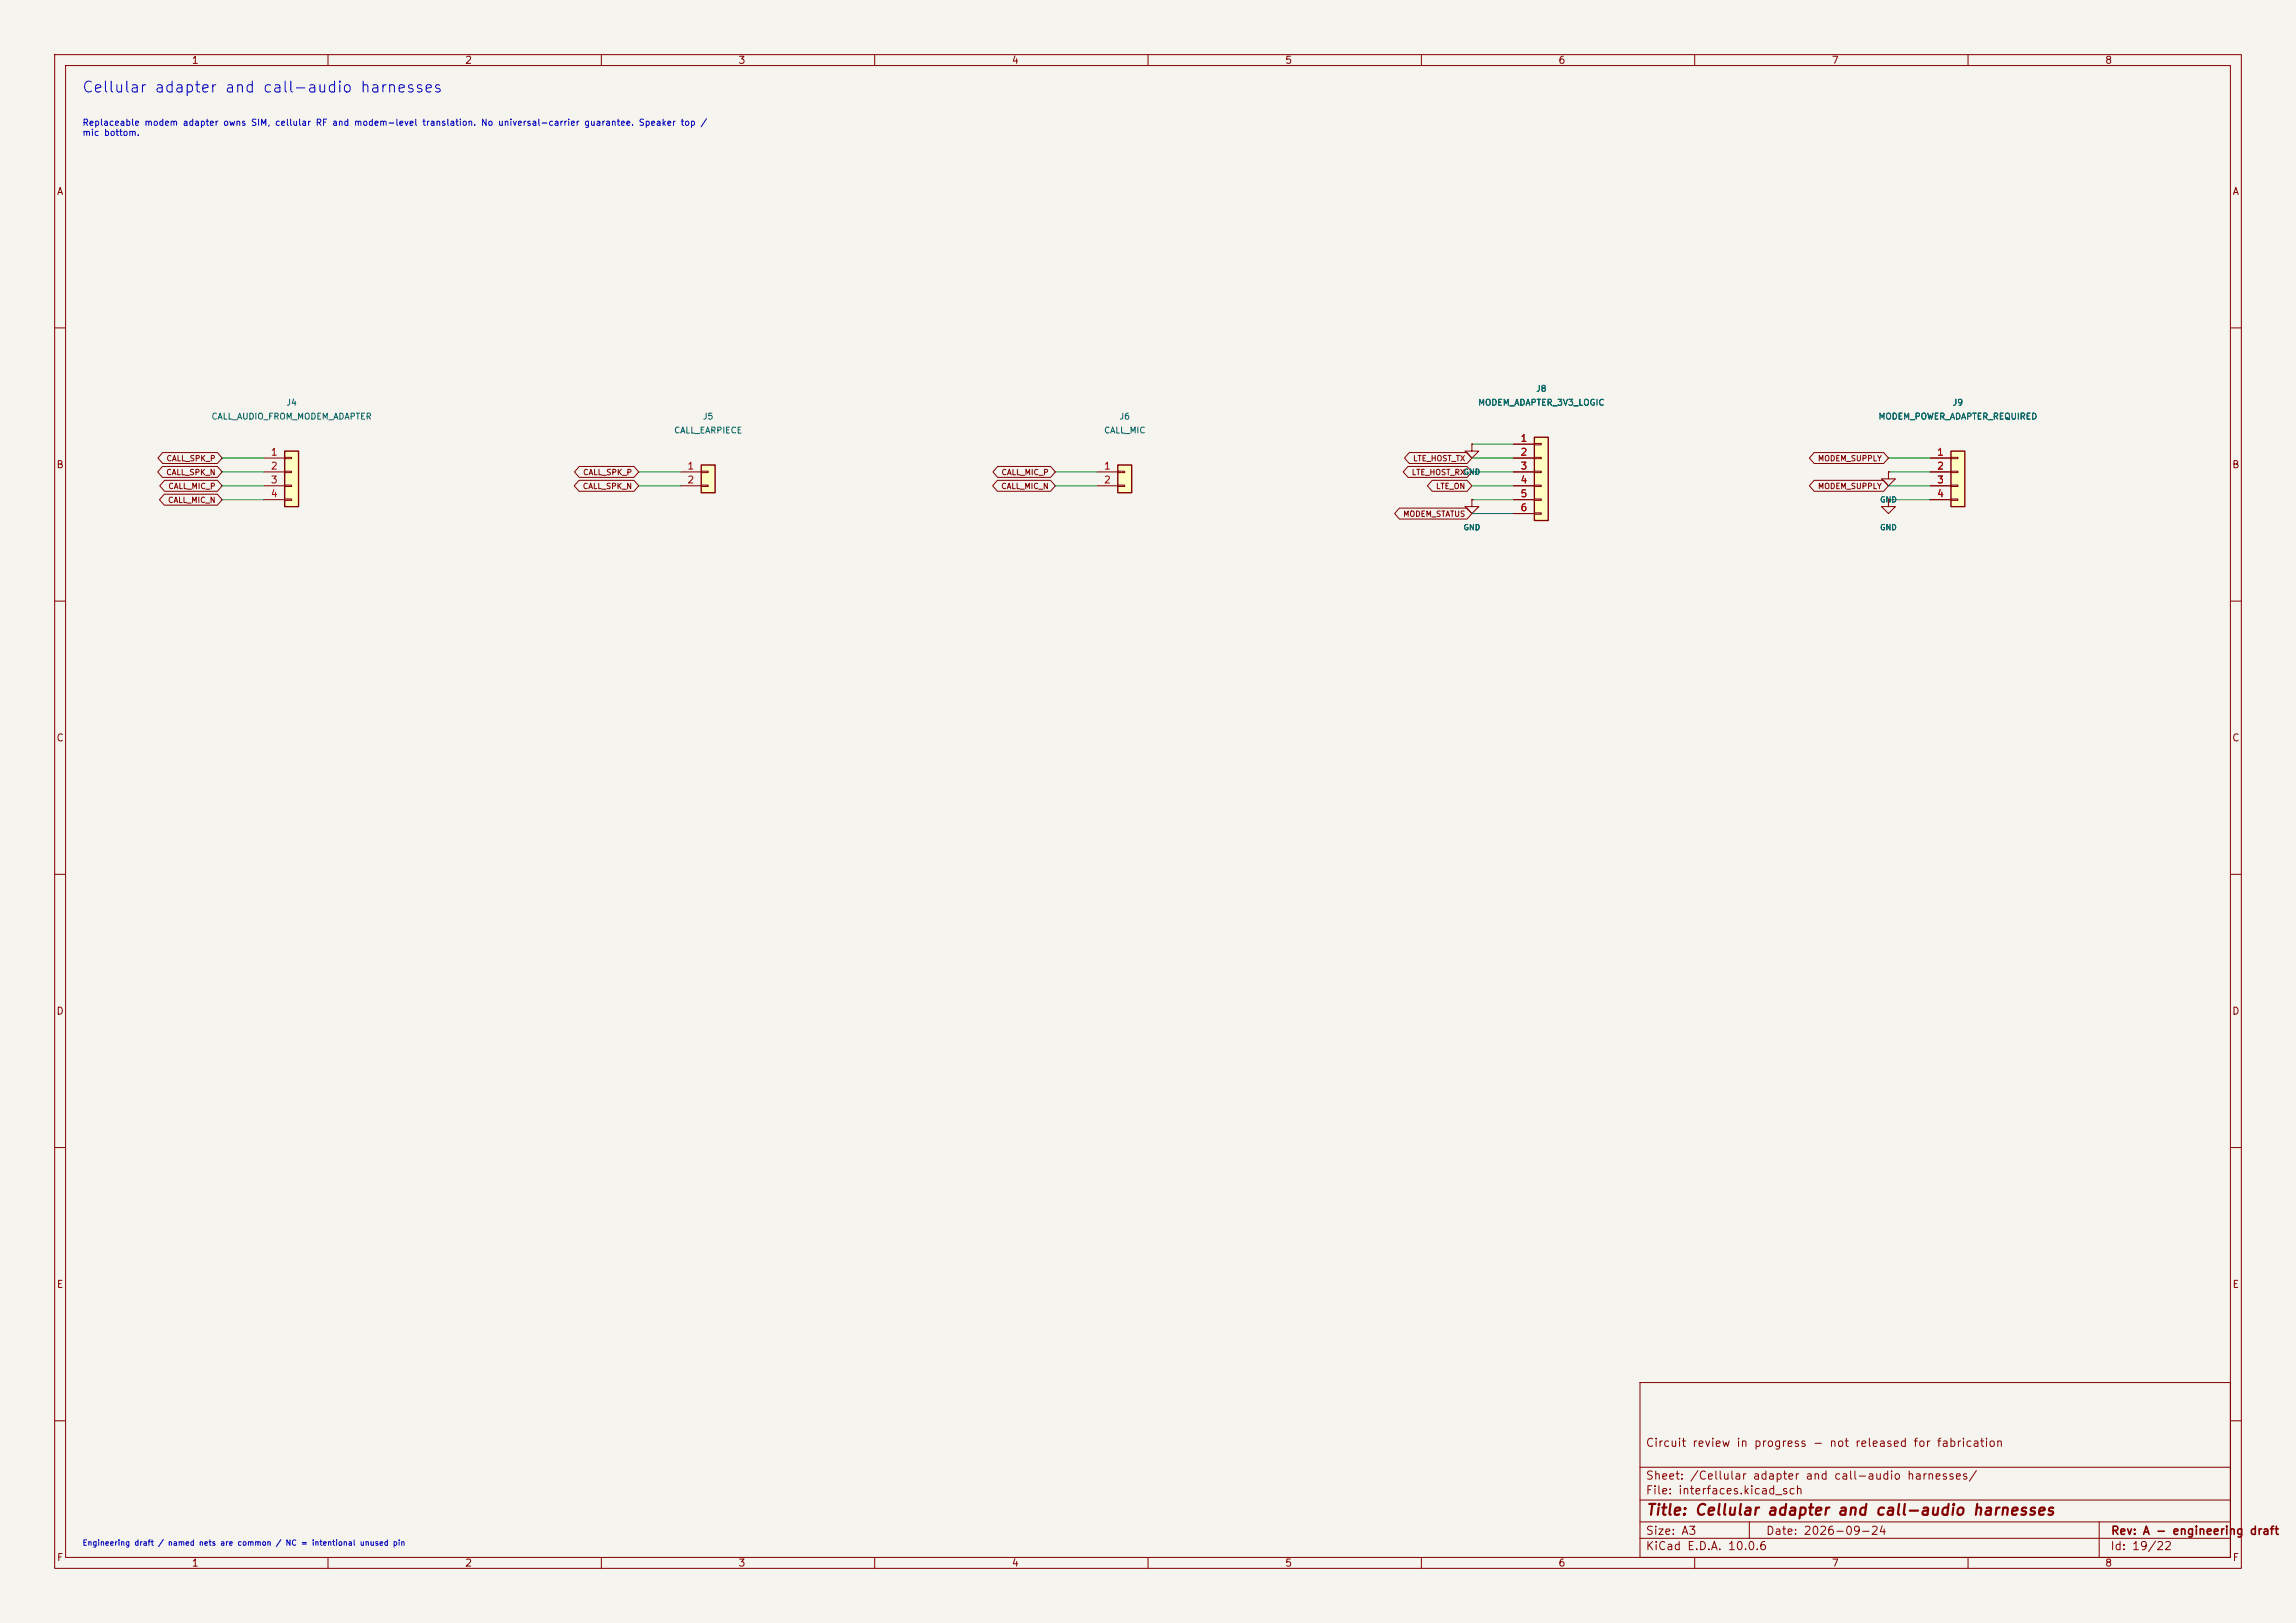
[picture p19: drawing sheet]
<svg xmlns="http://www.w3.org/2000/svg" width="420mm" height="297mm" viewBox="0 0 420 297" stroke-linecap="round" stroke-linejoin="round" font-family="sans-serif">
<defs><g id="words">
<text font-size="2" fill="#0000c2" x="14.9" y="17.4">Cellular adapter and call-audio harnesses</text>
<text font-size="2" fill="#840000" x="301" y="277.8">Title: Cellular adapter and call-audio harnesses</text>
<g font-size="1.5" fill="#840000">
<text x="300.9" y="265.1">Circuit review in progress - not released for fabrication</text>
<text x="300.9" y="273.8">File: interfaces.kicad_sch</text>
<text x="300.9" y="271.1">Sheet: /Cellular adapter and call-audio harnesses/</text>
<text x="300.9" y="281.2">Size: A3</text>
<text x="322.9" y="281.2">Date: 2026-09-24</text>
<text x="386" y="281.2">Rev: A - engineering draft</text>
<text x="300.9" y="284">KiCad E.D.A. 10.0.6</text>
<text x="385.9" y="284">Id: 19/22</text>
</g>
<g font-size="1.3" fill="#840000">
<text x="35" y="12">1</text>
<text x="85" y="12">2</text>
<text x="135" y="12">3</text>
<text x="185" y="12">4</text>
<text x="235" y="12">5</text>
<text x="285" y="12">6</text>
<text x="335" y="12">7</text>
<text x="385" y="12">8</text>
<text x="10.3" y="36">A</text>
<text x="408.3" y="36">A</text>
<text x="10.2" y="86">B</text>
<text x="408.2" y="86">B</text>
<text x="10.2" y="136">C</text>
<text x="408.2" y="136">C</text>
<text x="10.2" y="186">D</text>
<text x="408.2" y="186">D</text>
<text x="10.3" y="236">E</text>
<text x="408.3" y="236">E</text>
<text x="10.3" y="286">F</text>
<text x="35" y="287">1</text>
<text x="85" y="287">2</text>
<text x="135" y="287">3</text>
<text x="185" y="287">4</text>
<text x="235" y="287">5</text>
<text x="285" y="287">6</text>
<text x="335" y="287">7</text>
<text x="385" y="287">8</text>
<text x="408.3" y="286">F</text>
</g>
<g font-size="1.3" fill="#a90000">
<text x="49.4" y="83.7">1</text>
<text x="278" y="81.1">1</text>
<text x="278" y="83.7">2</text>
<text x="354.2" y="83.7">1</text>
<text x="49.4" y="86.2">2</text>
<text x="49.4" y="88.8">3</text>
<text x="125.6" y="86.2">1</text>
<text x="125.6" y="88.8">2</text>
<text x="201.8" y="86.2">1</text>
<text x="201.8" y="88.8">2</text>
<text x="278" y="86.2">3</text>
<text x="278" y="88.8">4</text>
<text x="354.2" y="86.2">2</text>
<text x="354.2" y="88.8">3</text>
<text x="49.4" y="91.3">4</text>
<text x="278" y="91.3">5</text>
<text x="278" y="93.8">6</text>
<text x="354.2" y="91.3">4</text>
</g>
<g font-size="1.2" fill="#0000c2">
<text x="15" y="23.3">Replaceable modem adapter owns SIM, cellular RF and modem-level translation. No universal-carrier guarantee. Speaker top /</text>
<text x="15" y="25.1">mic bottom.</text>
</g>
<g font-size="1.1" fill="#006464">
<text x="280.9" y="72">J8</text>
<text x="38.6" y="77">CALL_AUDIO_FROM_MODEM_ADAPTER</text>
<text x="52.3" y="74.5">J4</text>
<text x="128.5" y="77">J5</text>
<text x="204.7" y="77">J6</text>
<text x="270.3" y="74.5">MODEM_ADAPTER_3V3_LOGIC</text>
<text x="343.5" y="77">MODEM_POWER_ADAPTER_REQUIRED</text>
<text x="357.1" y="74.5">J9</text>
<text x="123.2" y="79.6">CALL_EARPIECE</text>
<text x="201.9" y="79.6">CALL_MIC</text>
</g>
<g font-size="1" fill="#840000">
<text x="30.3" y="87.2">CALL_SPK_N</text>
<text x="30.4" y="84.6">CALL_SPK_P</text>
<text x="30.7" y="89.7">CALL_MIC_P</text>
<text x="106.5" y="89.7">CALL_SPK_N</text>
<text x="106.6" y="87.2">CALL_SPK_P</text>
<text x="183" y="89.7">CALL_MIC_N</text>
<text x="183.1" y="87.2">CALL_MIC_P</text>
<text x="258.2" y="87.2">LTE_HOST_RX</text>
<text x="258.4" y="84.6">LTE_HOST_TX</text>
<text x="262.6" y="89.7">LTE_ON</text>
<text x="332.4" y="84.6">MODEM_SUPPLY</text>
<text x="332.4" y="89.7">MODEM_SUPPLY</text>
<text x="30.6" y="92.3">CALL_MIC_N</text>
<text x="256.6" y="94.8">MODEM_STATUS</text>
</g>
<g font-size="1" fill="#006464">
<text x="267.6" y="87.1">GND</text>
<text x="343.8" y="92.2">GND</text>
<text x="267.6" y="97.3">GND</text>
<text x="343.8" y="97.3">GND</text>
</g>
<text font-size="1" fill="#0000c2" x="15" y="283.1">Engineering draft / named nets are common / NC = intentional unused pin</text>
</g></defs>
<path d="M0 0h420v297h-420z" fill="#f5f4ef" stroke="#f5f4ef" stroke-width=".18"/>
<g fill="none" stroke="#840000" stroke-width=".18">
<path d="M10 10h400v277h-400zM12 12h396v273h-396zM60 10v2M110 10v2M160 10v2M210 10v2M260 10v2M310 10v2M360 10v2M10 60h2M408 60h2M269.2 91.4v1.3h1.3l-1.3 1.3-1.2-1.3h1.2"/>
<path d="M269.2 91.4h.1M10 110h2M408 110h2M10 160h2M408 160h2M10 210h2M408 210h2M300 253h108v32h-108zM10 260h2M300 278.5h108M300 274.5h108M300 268.5h108"/>
<path d="M320 278.5v3M384 278.5v6.5M408 260h2M60 285v2M110 285v2M160 285v2M210 285v2M260 285v2M300 281.5h108M310 285v2M360 285v2"/>
</g>
<path d="M128.3 85.1h2.5v5.1h-2.5z" fill="#ffffc2"/>
<path d="M128.3 85.1h2.5v5.1h-2.5z" fill="none" stroke="#840000" stroke-width=".25"/>
<path d="M124.5 86.4h3.8M124.5 88.9h3.8M128.3 86.2h1.2v.3h-1.2zM128.3 88.8h1.2v.2h-1.2z" fill="none" stroke="#840000" stroke-width=".18"/>
<path d="M52.1 82.6h2.5v10.1h-2.5z" fill="#ffffc2"/>
<path d="M52.1 82.6h2.5v10.1h-2.5z" fill="none" stroke="#840000" stroke-width=".25"/>
<path d="M48.3 83.8h3.8M48.3 86.4h3.8M48.3 88.9h3.8M48.3 91.4h3.8M52.1 83.7h1.2v.2h-1.2zM52.1 86.2h1.2v.3h-1.2zM52.1 88.8h1.2v.2h-1.2zM52.1 91.3h1.2v.3h-1.2z" fill="none" stroke="#840000" stroke-width=".18"/>
<path d="M356.9 82.6h2.5v10.1h-2.5z" fill="#ffffc2"/>
<path d="M356.9 82.6h2.5v10.1h-2.5z" fill="none" stroke="#840000" stroke-width=".25"/>
<path d="M345.4 86.4v1.2h1.3l-1.3 1.3-1.2-1.3h1.2M345.4 86.4h.1M345.4 91.4v1.3h1.3l-1.3 1.3-1.2-1.3h1.2M345.4 91.4h.1M353.1 83.8h3.8M353.1 86.4h3.8M353.1 88.9h3.8M353.1 91.4h3.8M356.9 83.7h1.2v.2h-1.2zM356.9 86.2h1.2v.3h-1.2zM356.9 88.8h1.2v.2h-1.2zM356.9 91.3h1.2v.3h-1.2z" fill="none" stroke="#840000" stroke-width=".18"/>
<path d="M204.5 85.1h2.5v5.1h-2.5z" fill="#ffffc2"/>
<path d="M204.5 85.1h2.5v5.1h-2.5z" fill="none" stroke="#840000" stroke-width=".25"/>
<path d="M200.7 86.4h3.8M200.7 88.9h3.8M204.5 86.2h1.2v.3h-1.2zM204.5 88.8h1.2v.2h-1.2z" fill="none" stroke="#840000" stroke-width=".18"/>
<path d="M280.7 80h2.5v15.3h-2.5z" fill="#ffffc2"/>
<path d="M280.7 80h2.5v15.3h-2.5z" fill="none" stroke="#840000" stroke-width=".25"/>
<g fill="none" stroke="#840000" stroke-width=".18">
<path d="M29.7 85.4h10.1l.8 1-.8 1h-10.1l-.9-1zM29.8 82.8h10l.8 1-.8 1h-10l-.9-1zM30 90.4h9.8l.8 1-.8 1h-9.8l-.8-1zM30.1 87.9h9.7l.8 1-.8 1h-9.7l-.9-1zM105.9 87.9h10.1l.8 1-.8 1h-10.1l-.9-1zM106 85.4h10l.8 1-.8 1h-10l-.9-1zM182.4 87.9h9.8l.8 1-.8 1h-9.8l-.8-1zM182.5 85.4h9.7l.8 1-.8 1h-9.7l-.9-1zM256 93h12.4l.8 1-.8 1h-12.4l-.9-1zM257.6 85.4h10.8l.8 1-.8 1h-10.8l-.9-1zM257.8 82.8h10.6l.8 1-.8 1h-10.6l-.9-1zM262 87.9h6.4l.8 1-.8 1h-6.4l-.9-1z"/>
<path d="M269.2 81.3v1.3h1.3l-1.3 1.2-1.2-1.2h1.2M269.2 81.3h.1M269.2 91.4h.1M276.9 81.3h3.8M276.9 83.8h3.8M276.9 86.4h3.8M276.9 88.9h3.8M276.9 91.4h3.8M276.9 94h3.8M280.7 81.2h1.2v.2h-1.2zM280.7 83.7h1.2v.2h-1.2zM280.7 86.2h1.2v.3h-1.2z"/>
<path d="M280.7 88.8h1.2v.2h-1.2zM280.7 91.3h1.2v.3h-1.2zM280.7 93.9h1.2v.2h-1.2zM331.8 82.8h12.8l.8 1-.8 1h-12.8l-.8-1zM331.8 87.9h12.8l.8 1-.8 1h-12.8l-.8-1zM345.4 86.4h.1M345.4 91.4h.1M353.1 83.8h3.8M353.1 86.4h3.8M353.1 88.9h3.8M353.1 91.4h3.8"/>
</g>
<g fill="none" stroke="#009600" stroke-width=".18">
<path d="M40.6 91.4h7.7M40.6 86.4h7.7M40.6 88.9h7.7M40.6 83.8h7.7M116.8 86.4h7.7M116.8 88.9h7.7M193 86.4h7.7M193 88.9h7.7M269.2 91.4h7.7M269.2 86.4h7.7M269.2 88.9h7.7M269.2 94h7.7"/>
<path d="M269.2 81.3h7.7M269.2 83.8h7.7M345.4 91.4h7.7M345.4 86.4h7.7M345.4 88.9h7.7M345.4 83.8h7.7"/>
</g>
<use href="#words"/>
</svg>
